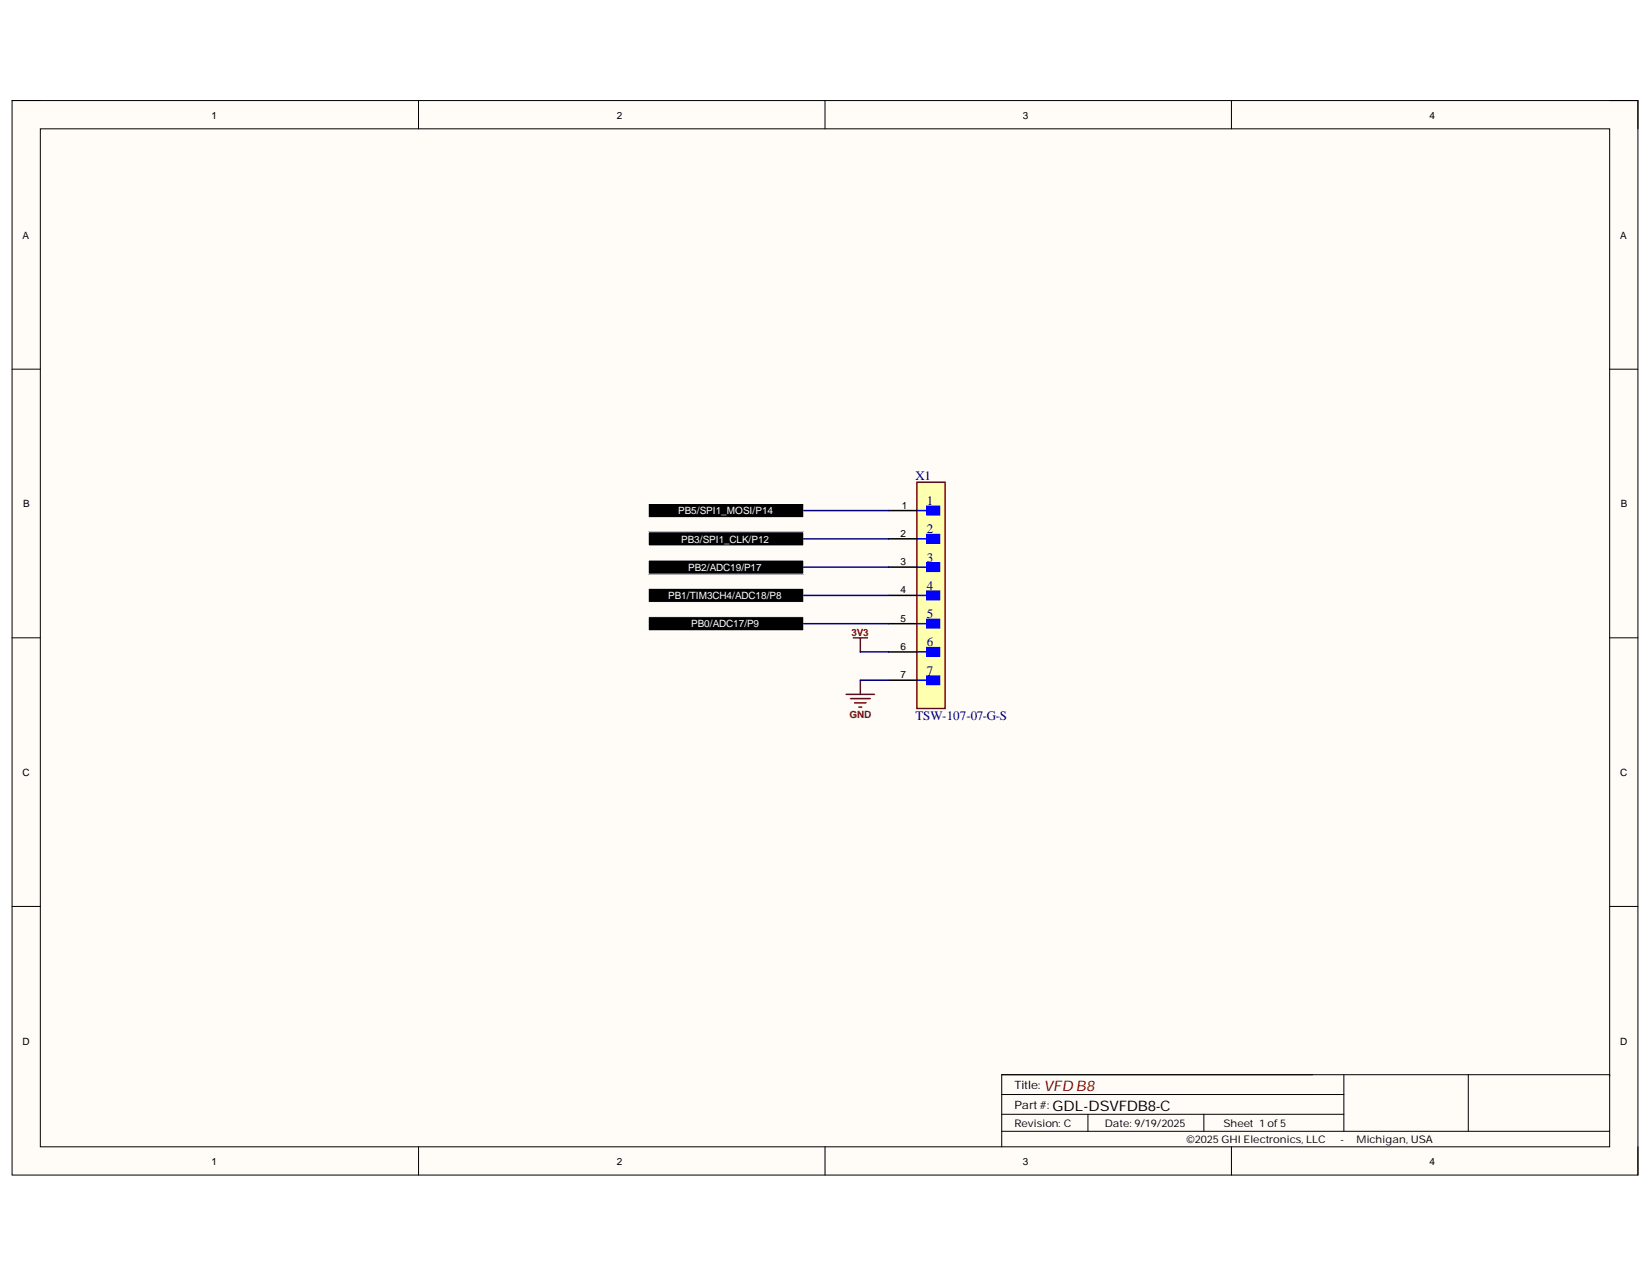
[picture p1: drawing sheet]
<svg xmlns="http://www.w3.org/2000/svg" width="279mm" height="216mm" viewBox="0 0 279 216" stroke-linecap="round" stroke-linejoin="round" font-family="sans-serif">
<defs><g id="words">
<text font-size="2.5" fill="#800000" x="176.6" y="184.4">VFD B8</text>
<text font-size="2.5" x="178" y="187.8">GDL-DSVFDB8-C</text>
<g font-size="2.2" fill="#000080">
<text x="154.8" y="81.1">X1</text>
<text x="156.8" y="85.4">1</text>
<text x="156.8" y="90.2">2</text>
<text x="156.8" y="95">3</text>
<text x="156.8" y="99.7">4</text>
<text x="156.8" y="104.5">5</text>
<text x="156.8" y="109.3">6</text>
<text x="156.8" y="114.1">7</text>
<text x="154.8" y="121.7">TSW-107-07-G-S</text>
</g>
<g font-size="1.9">
<text x="171.6" y="184.1">Title:</text>
<text x="171.6" y="187.5">Part#:</text>
</g>
<g font-size="1.8">
<text x="171.6" y="190.5">Revision: C</text>
<text x="186.9" y="190.5">Date: 9/19/2025</text>
<text x="206.9" y="190.5">Sheet 1 of5</text>
<text x="200.7" y="193.3">©2025GHI Electronics, LLC</text>
<text x="226.7" y="193.3">-</text>
<text x="229.4" y="193.3">Michigan, USA</text>
</g>
<g font-size="1.7">
<text x="35.8" y="20">1</text>
<text x="104.3" y="20">2</text>
<text x="173" y="20">3</text>
<text x="241.8" y="20">4</text>
<text x="3.8" y="40.3">A</text>
<text x="274" y="40.3">A</text>
<text x="3.9" y="85.8">B</text>
<text x="152.5" y="86">1</text>
<text x="274.1" y="85.8">B</text>
<text x="152.3" y="90.8">2</text>
<text x="152.3" y="95.6">3</text>
<text x="152.3" y="100.3">4</text>
<text x="152.3" y="105.1">5</text>
<text x="152.3" y="109.9">6</text>
<text x="152.3" y="114.7">7</text>
<text x="3.8" y="131.2">C</text>
<text x="274" y="131.2">C</text>
<text x="3.8" y="176.6">D</text>
<text x="274" y="176.6">D</text>
<text x="35.8" y="196.9">1</text>
<text x="104.3" y="196.9">2</text>
<text x="173" y="196.9">3</text>
<text x="241.8" y="196.9">4</text>
</g>
<g font-size="1.7" fill="#fff">
<text x="114.7" y="86.9">PB5/SPI1_MOSI/P14</text>
<text x="115.2" y="91.8">PB3/SPI1_CLK/P12</text>
<text x="113" y="101.3">PB1/TIM3CH4/ADC18/P8</text>
<text x="116.4" y="96.5">PB2/ADC19/P17</text>
<text x="116.9" y="106.1">PB0/ADC17/P9</text>
</g>
<g font-size="1.7" fill="#800000">
<text x="144" y="107.5">3V3</text>
<text x="143.6" y="121.4">GND</text>
</g>
</g></defs>
<path d="M2 17h275v181.7h-275z" fill-rule="evenodd" fill="#fffcf8"/>
<path d="M2 17h275v181.7h-275z" fill="none" stroke="#000" stroke-width=".17"/>
<path d="M6.8 21.8h265.4v172.1h-265.4z" fill-rule="evenodd" fill="#fffcf8"/>
<g fill="none" stroke="#000" stroke-width=".17">
<path d="M2 17h4.8M70.8 17v4.8M139.5 17v4.8M208.3 17v4.8M272.2 17h4.8v4.8M6.8 21.8h265.4v172.1h-265.4zM2 62.4h4.8M272.2 62.4h4.8M2 107.8h4.8M272.2 107.8h4.8M2 153.3h4.8M272.2 153.3h4.8"/>
<path d="M70.8 193.9v4.8M139.5 193.9v4.8M169.4 188.4h57.9M169.4 191.3h102.8M169.4 185.1h57.9M184 188.4v2.9M203.6 188.4v2.9M208.3 193.9v4.8M227.3 181.7v9.6M248.3 181.7v9.6M272.2 181.9v-.2h-102.8v12.2M277 193.9v4.8"/>
</g>
<path d="M155.1 81.5h4.8v38.3h-4.8z" fill-rule="evenodd" fill="#ffffb0"/>
<path d="M155.1 81.5h4.8v38.3h-4.8z" fill="none" stroke="#800000" stroke-width=".25"/>
<path d="M156.7 85.6h2.2v1.4h-2.2z" fill-rule="evenodd" fill="#00f"/>
<path d="M155.1 86.3h1.6M156.7 85.6h2.2v1.4h-2.2z" fill="none" stroke="#00f" stroke-width=".25"/>
<path d="M156.7 90.4h2.2v1.4h-2.2z" fill-rule="evenodd" fill="#00f"/>
<path d="M155.1 91.1h1.6M156.7 90.4h2.2v1.4h-2.2z" fill="none" stroke="#00f" stroke-width=".25"/>
<path d="M156.7 95.2h2.2v1.4h-2.2z" fill-rule="evenodd" fill="#00f"/>
<path d="M155.1 95.9h1.6M156.7 95.2h2.2v1.4h-2.2z" fill="none" stroke="#00f" stroke-width=".25"/>
<path d="M156.7 99.9h2.2v1.5h-2.2z" fill-rule="evenodd" fill="#00f"/>
<path d="M156.7 99.9h2.2v1.5h-2.2zM155.1 100.7h1.6" fill="none" stroke="#00f" stroke-width=".25"/>
<path d="M156.7 104.7h2.2v1.5h-2.2z" fill-rule="evenodd" fill="#00f"/>
<path d="M155.1 105.4h1.6M156.7 104.7h2.2v1.5h-2.2z" fill="none" stroke="#00f" stroke-width=".25"/>
<path d="M156.7 109.5h2.2v1.4h-2.2z" fill-rule="evenodd" fill="#00f"/>
<path d="M155.1 110.2h1.6M156.7 109.5h2.2v1.4h-2.2z" fill="none" stroke="#00f" stroke-width=".25"/>
<path d="M156.7 114.3h2.2v1.4h-2.2z" fill-rule="evenodd" fill="#00f"/>
<path d="M155.1 115h1.6M156.7 114.3h2.2v1.4h-2.2z" fill="none" stroke="#00f" stroke-width=".25"/>
<path d="M150.3 86.3h4.8M150.3 91.1h4.8M150.3 95.9h4.8M150.3 100.7h4.8M150.3 105.4h4.8M150.3 110.2h4.8M150.3 115h4.8" fill="none" stroke="#000" stroke-width=".25"/>
<g fill="#000">
<path d="M109.6 99.5h26.3v2.4h-26.3z" fill-rule="evenodd"/>
<path d="M109.6 89.9h26.3v2.4h-26.3z" fill-rule="evenodd"/>
<path d="M109.6 85.1h26.3v2.4h-26.3z" fill-rule="evenodd"/>
<path d="M109.6 94.7h26.3v2.4h-26.3z" fill-rule="evenodd"/>
<path d="M109.6 104.2h26.3v2.4h-26.3z" fill-rule="evenodd"/>
</g>
<path d="M109.6 99.5h26.3v2.4h-26.3zM109.6 89.9h26.3v2.4h-26.3zM109.6 85.1h26.3v2.4h-26.3zM109.6 94.7h26.3v2.4h-26.3zM109.6 104.2h26.3v2.4h-26.3z" fill="none" stroke="#fff" stroke-width=".17"/>
<path d="M143.1 117.4h4.8M143.8 118.1h3.4M144.3 107.8h2.4M144.5 118.8h2M145.3 119.5h.4M145.5 107.8v2.4M145.5 115v2.4" fill="none" stroke="#800000" stroke-width=".25"/>
<path d="M135.9 86.3h14.4M135.9 91.1h14.4M135.9 95.9h14.4M135.9 100.7h14.4M135.9 105.4h14.4M145.5 110.2h4.8M145.5 115h4.8" fill="none" stroke="#000080" stroke-width=".25"/>
<use href="#words"/>
</svg>
